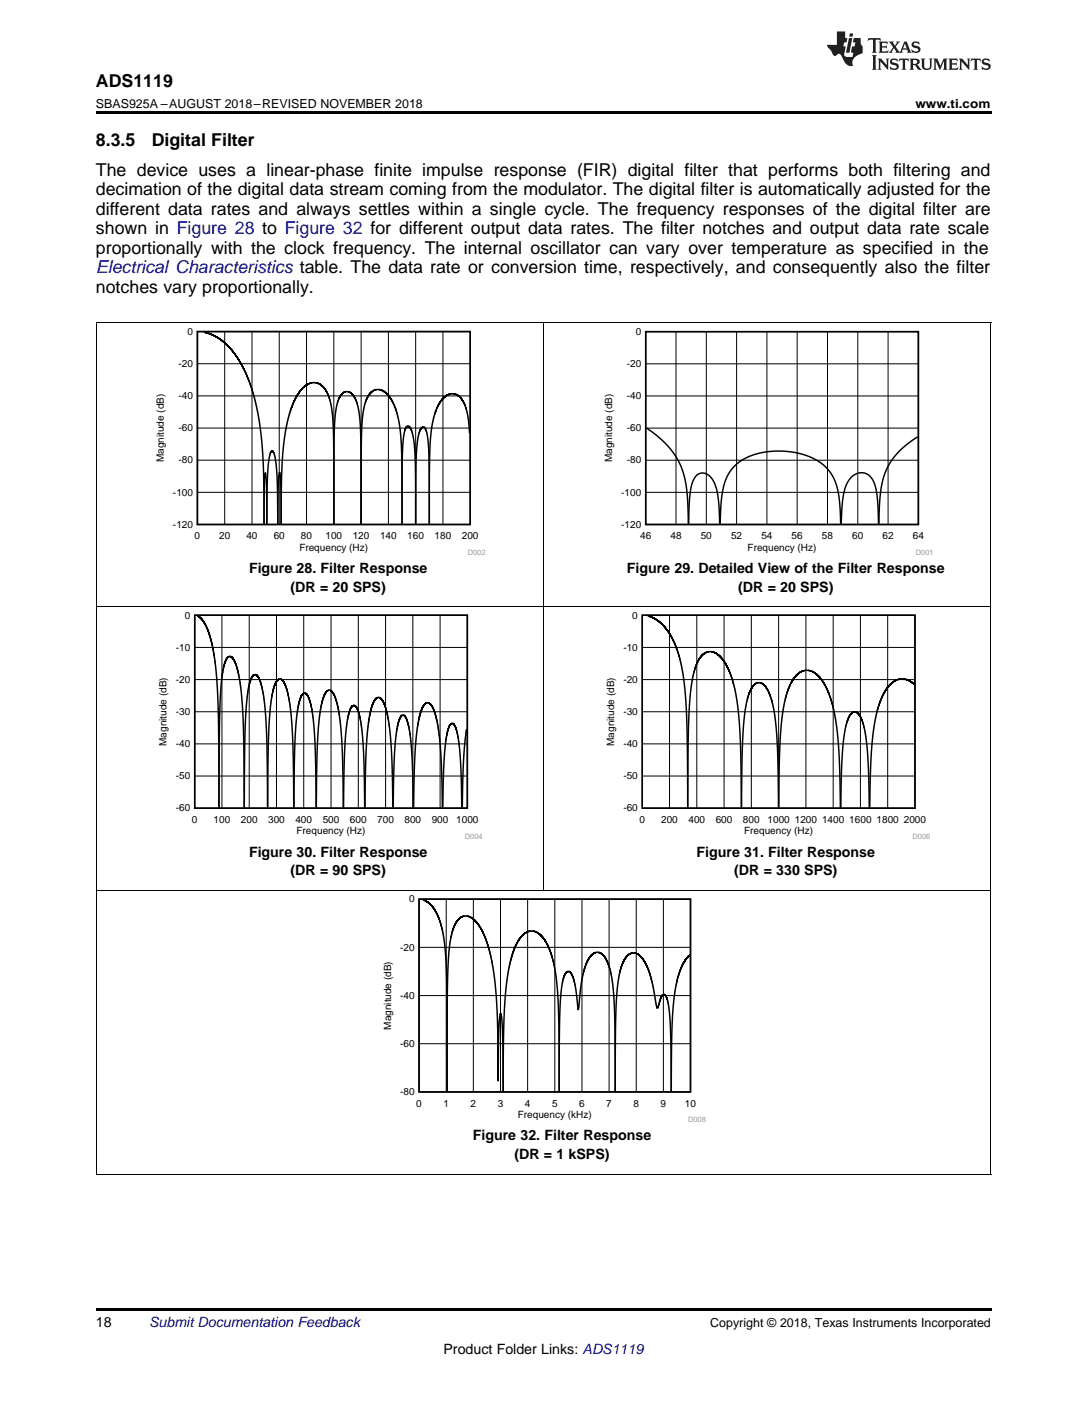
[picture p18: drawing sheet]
<svg xmlns="http://www.w3.org/2000/svg" width="216mm" height="279mm" viewBox="0 0 216 279" stroke-linecap="round" stroke-linejoin="round" font-family="sans-serif">
<defs><g id="words">
<g font-size="3.5">
<text x="19" y="17.3">ADS1119</text>
<text x="19" y="28.9">8.3.5</text>
<text x="30.1" y="28.9">Digital Filter</text>
<text x="19" y="34.9">The device uses a linear-phase finite impulse response (FIR) digital filter that performs both filtering and</text>
<text x="19" y="38.8">decimation of the digital data stream coming from the modulator. The digital filter is automatically adjusted for the</text>
<text x="19" y="42.7">different data rates and always settles within a single cycle. The frequency responses of the digital filter are</text>
<text x="19" y="46.5">shown in Figure 28 to Figure 32 for different output data rates. The filter notches and output data rate scale</text>
<text x="19" y="50.4">proportionally with the clock frequency. The internal oscillator can vary over temperature as specified in the</text>
<text x="19" y="58.2">notches vary proportionally.</text>
</g>
<text font-size="3.5" fill="#00f" x="19" y="54.3">Electrical Characteristics table. The data rate or conversion time, respectively, and consequently also the filter</text>
<g font-size="2.8">
<text x="49.5" y="113.8">Figure 28. Filter Response</text>
<text x="124.5" y="113.8">Figure 29. Detailed View of the Filter Response</text>
<text x="57.7" y="117.5">(DR = 20 SPS)</text>
<text x="146.6" y="117.5">(DR = 20 SPS)</text>
<text x="49.5" y="170.1">Figure 30. Filter Response</text>
<text x="57.7" y="173.8">(DR = 90 SPS)</text>
<text x="138.4" y="170.1">Figure 31. Filter Response</text>
<text x="145.8" y="173.8">(DR = 330 SPS)</text>
<text x="93.9" y="226.4">Figure 32. Filter Response</text>
<text x="102.2" y="230.2">(DR = 1 kSPS)</text>
<text x="19" y="263.6">18</text>
<text x="88.1" y="268.9">Product Folder Links: ADS1119</text>
</g>
<text font-size="2.8" fill="#0000c8" x="29.6" y="263.6">Submit Documentation Feedback</text>
<g font-size="2.5">
<text x="19" y="21.4">SBAS925A –AUGUST 2018–REVISED NOVEMBER 2018</text>
<text x="181.8" y="21.4">www.ti.com</text>
<text x="141.1" y="263.6">Copyright © 2018, Texas Instruments Incorporated</text>
</g>
<g font-size="2">
<text x="37.2" y="66.5">0</text>
<text x="126.3" y="66.5">0</text>
<text x="35.5" y="72.9">-20</text>
<text x="124.5" y="72.9">-20</text>
<text x="35.5" y="79.3">-40</text>
<text x="124.5" y="79.3">-40</text>
<text x="35.5" y="85.7">-60</text>
<text x="124.5" y="85.7">-60</text>
<text x="32.5" y="91.8" transform="rotate(-90 32.5 91.8)">Magnitude (dB)</text>
<text x="35.5" y="92">-80</text>
<text x="121.6" y="91.8" transform="rotate(-90 121.6 91.8)">Magnitude (dB)</text>
<text x="124.5" y="92">-80</text>
<text x="34.4" y="98.4">-100</text>
<text x="123.4" y="98.4">-100</text>
<text x="34.4" y="104.8">-120</text>
<text x="38.7" y="107.1">0</text>
<text x="43.5" y="107.1">20</text>
<text x="48.9" y="107.1">40</text>
<text x="54.4" y="107.1">60</text>
<text x="59.8" y="107.1">80</text>
<text x="64.7" y="107.1">100</text>
<text x="70.1" y="107.1">120</text>
<text x="75.5" y="107.1">140</text>
<text x="80.9" y="107.1">160</text>
<text x="86.3" y="107.1">180</text>
<text x="91.7" y="107.1">200</text>
<text x="123.4" y="104.8">-120</text>
<text x="127.1" y="107.1">46</text>
<text x="133.2" y="107.1">48</text>
<text x="139.2" y="107.1">50</text>
<text x="145.2" y="107.1">52</text>
<text x="151.2" y="107.1">54</text>
<text x="157.2" y="107.1">56</text>
<text x="163.3" y="107.1">58</text>
<text x="169.3" y="107.1">60</text>
<text x="175.3" y="107.1">62</text>
<text x="181.3" y="107.1">64</text>
<text x="59.5" y="109.3">Frequency (Hz)</text>
<text x="148.5" y="109.3">Frequency (Hz)</text>
<text x="36.7" y="122.8">0</text>
<text x="125.6" y="122.8">0</text>
<text x="34.9" y="129.2">-10</text>
<text x="123.8" y="129.2">-10</text>
<text x="34.9" y="135.6">-20</text>
<text x="123.8" y="135.6">-20</text>
<text x="34.9" y="142">-30</text>
<text x="123.8" y="142">-30</text>
<text x="33.1" y="148.1" transform="rotate(-90 33.1 148.1)">Magnitude (dB)</text>
<text x="34.9" y="148.4">-40</text>
<text x="122" y="148.1" transform="rotate(-90 122 148.1)">Magnitude (dB)</text>
<text x="123.8" y="148.4">-40</text>
<text x="34.9" y="154.8">-50</text>
<text x="123.8" y="154.8">-50</text>
<text x="34.9" y="161.1">-60</text>
<text x="123.8" y="161.1">-60</text>
<text x="38.1" y="163.4">0</text>
<text x="42.4" y="163.4">100</text>
<text x="47.8" y="163.4">200</text>
<text x="53.3" y="163.4">300</text>
<text x="58.7" y="163.4">400</text>
<text x="58.9" y="165.7">Frequency (Hz)</text>
<text x="64.1" y="163.4">500</text>
<text x="69.5" y="163.4">600</text>
<text x="74.9" y="163.4">700</text>
<text x="80.3" y="163.4">800</text>
<text x="85.8" y="163.4">900</text>
<text x="90.6" y="163.4">1000</text>
<text x="127" y="163.4">0</text>
<text x="131.3" y="163.4">200</text>
<text x="136.7" y="163.4">400</text>
<text x="142.2" y="163.4">600</text>
<text x="147.6" y="163.4">800</text>
<text x="147.8" y="165.7">Frequency (Hz)</text>
<text x="152.4" y="163.4">1000</text>
<text x="157.9" y="163.4">1200</text>
<text x="163.3" y="163.4">1400</text>
<text x="168.7" y="163.4">1600</text>
<text x="174.1" y="163.4">1800 2000</text>
<text x="81.3" y="179.2">0</text>
<text x="79.5" y="188.8">-20</text>
<text x="79.5" y="198.3">-40</text>
<text x="77.7" y="204.5" transform="rotate(-90 77.7 204.5)">Magnitude (dB)</text>
<text x="79.5" y="207.9">-60</text>
<text x="79.5" y="217.5">-80</text>
<text x="82.7" y="219.7">0</text>
<text x="88.1" y="219.7">1</text>
<text x="93.5" y="219.7">2</text>
<text x="98.9" y="219.7">3</text>
<text x="104.2" y="219.7">4</text>
<text x="109.6" y="219.7">5</text>
<text x="115" y="219.7">6</text>
<text x="120.4" y="219.7">7</text>
<text x="125.8" y="219.7">8</text>
<text x="131.2" y="219.7">9</text>
<text x="136" y="219.7">10</text>
<text x="102.8" y="222">Frequency (kHz)</text>
</g>
<g font-size="1.5" fill="#999">
<text x="92.9" y="110.2">D002</text>
<text x="181.9" y="110.2">D001</text>
<text x="92.3" y="166.5">D004</text>
<text x="181.2" y="166.5">D006</text>
<text x="136.7" y="222.9">D008</text>
</g>
</g></defs>
<path d="M19 233.2h.2zM196.7 233.2h.1zM19 259.7h177.8v.5h-177.8z" fill="#000"/>
<path d="M19.1 176.8v56.4M196.8 176.8v56.4M19 233.1h177.8" fill="none" stroke="#000" stroke-width=".2"/>
<path d="M75.8 177.7h64.4v45.2h-64.4z" fill-rule="evenodd" fill="#fff"/>
<path d="M83.2 178.6h53.9v38.2h-53.9zM84.1 178.7l.7 .3 .7 .6 1.2 1.7 1 2.5 .6 3.3 .3 3.7 .1 4.3 .1 21.6 .1-20.3 .3-7.8 .4-2.7 .7-2.1 .9-1.4 .6-.4 .5-.1 .8 .1 .7 .3 .8 .7 .7 1 1.2 2.6 1 3.4 .7 4 .4 5.1 .3 6.2 .1 9.3 .1-9.7 .1-2.4 .2-1.2 .3 1.2 .2 4.4v9.8M137 189.6l-1 1.2-.9 1.8-.6 2.1-.6 3-.5 7-.1 12-.1-12.5-.3-3.6-.3-1.9-.4-1-.3-.2h-.2l-.5 .8-.5 1.8h-.2l-.9-4.9-.9-2.9-.6-1.3-.7-.9-.8-.6-.7-.3-1 .3-.9 1.1-.8 2-.5 2.4-.4 6.5-.1 15.2-.1-14.8-.4-6.4-.4-2.6-.6-1.9-.9-1.3-.5-.4-.5-.2-.8 .2-.6 .5-.6 .8-.6 1.4-.7 3.1-.6 5.4-.6-4.6-.7-2.3-.5-.6-.4-.1-.4 .4-.4 1-.4 2.3-.3 3.6-.1 16.5-.2-16.8-.3-5-.6-3.5-1.1-3.4-.6-1.2-.7-.9-.9-.7-.8-.3h-.9l-.8 .5-1.2 1.3-1 2-.7 2.7-.6 3.2-.6 7.8-.2 14.3" fill="none" stroke="#000" stroke-width=".29"/>
<g fill="none" stroke="#000" stroke-width=".2">
<path d="M19.1 120.5v56.3M107.9 120.5v56.3M196.8 120.5v56.3M19 176.8h177.8M88.6 178.6v38.2M94 178.6v38.2M99.4 178.6v38.2M104.8 178.6v38.2M110.2 178.6v38.2M115.6 178.6v38.2M121 178.6v38.2M126.4 178.6v38.2"/>
<path d="M131.8 178.6v38.2M83.2 197.7h54M83.2 188.1h54M83.2 207.3h54"/>
</g>
<path d="M31.2 121.4h64.7v45.2h-64.7z" fill-rule="evenodd" fill="#fff"/>
<path d="M38.7 122.2h54.1v38.3h-54.1zM39.3 122.3l1 1 1.1 2.1 .8 3 .6 3.9 .4 4.1 .2 5.5 .1 18.4 .1-16.2 .2-7.1 .3-2.9 .4-2 .5-1.3 .6-.5 .4 .1 .3 .4 .7 1.6 .6 2.4 .4 3.3 .4 8 .1 14.2 .1-13.1 .3-6.7 .6-4.4 .4-1.3 .5-.8h.4l.4 .3 .8 1.9 .6 3.6 .3 4.5 .2 16M92.7 144.8l-.6 6.1-.3 9.4M53.2 160.3l.1-12.1 .4-7.3 .3-2.6 .4-1.7 .5-1.3 .6-.5 .7 .4 .6 1.2 .5 1.8 .4 2.9 .5 6.9 .1 12.3M58.4 160.3l.1-10.4 .3-6.5 .3-2.5 .4-1.8 .5-1.1 .5-.4 .5 .4 .5 1.2 .8 4 .3 6.4 .2 10.7M62.8 160.3l.2-10.5 .4-6.8 .3-2.4 .5-1.9 .5-1.2 .6-.5 .7 .4 .6 1.3 .6 1.9 .4 2.7 .4 6.1 .2 10.9M68.2 160.3l.2-9.3 .3-5.8 .7-3.8 .4-.9 .5-.4 .5 .3 .4 1.1 .7 3.7 .4 5.4 .1 9.7M72.5 160.3l.2-10.1 .4-6.2 .4-2.4 .5-1.6 .5-1.1 .6-.4 .7 .4 .6 1.1 .5 1.7 .4 2.4 .5 6.1 .2 10.1M78.1 160.3l.1-7.4 .4-5.9 .5-3.6 .5-1 .4-.4 .4 .2 .5 .9 .7 3.6 .3 5.2 .2 8.4M82.2 160.3l.2-9.6 .4-5.6 .4-2.2 .5-1.8 .5-1.1 .6-.5 .7 .3 .6 1 .6 1.8 .4 2.3 .5 5.6 .3 9.8M88 160.3l.1-7.5 .3-4.6 .6-3.3 .3-.9 .5-.4 .4 .3 .4 .8 .6 3.3 .4 5.2 .1 7.1" fill="none" stroke="#000" stroke-width=".29"/>
<g fill="none" stroke="#000" stroke-width=".2">
<path d="M38.7 135h54.1M38.7 128.6h54.1M44.1 122.2v38.3M49.5 122.2v38.3M54.9 122.2v38.3M60.3 122.2v38.3M65.8 122.2v38.3M71.2 122.2v38.3M76.6 122.2v38.3M82 122.2v38.3M87.4 122.2v38.3M38.7 154.1h54.1"/>
<path d="M38.7 147.7h54.1M38.7 141.3h54.1"/>
</g>
<path d="M120.1 121.4h64.7v45.2h-64.7z" fill-rule="evenodd" fill="#fff"/>
<path d="M127.6 122.2h54.1v38.3h-54.1zM128.7 122.3l1 .4 1.2 .7 1.8 2 .9 1.6 .7 1.5 1.1 3.7 .6 4.2 .4 5.3 .2 18.6 .2-18.3 .4-5.2 .7-3.6 .6-1.7 .6-1 .9-.8 .9-.3 .9 .1 1 .6 .9 1.1 .9 1.5 .7 1.8 .6 2.3 .8 5.3 .4 7.1 .1 11.1M181.6 135.9l-.9-.6-1-.4h-1.1l-.9 .3-.8 .6-.9 1.1-.8 1.4-.5 1.4-.9 3.6-.6 4.4-.3 4.9-.1 7.7M147.3 160.3l.2-12.3 .4-6.3 .5-2.5 .6-1.9 .7-1.2 .4-.4 .5-.1h.5l.5 .3 .9 1.2 .7 1.9 .6 2.4 .4 3.1 .2 4.1 .2 11.7M154.7 160.3l.2-13.2 .3-3.9 .5-3.4 .8-2.9 1-2 1.3-1.3 .7-.4 .7-.1 .8 .1 .8 .4 1.5 1.5 1.2 2.2 1 3.1 .6 3.7 .4 4 .4 12.2M167 160.3l.2-8 .4-5.9 .8-3.5 .6-1.1 .7-.5 .7 .4 .6 .8 .5 1.5 .5 2.2 .4 5.3 .2 8.8" fill="none" stroke="#000" stroke-width=".29"/>
<g fill="none" stroke="#000" stroke-width=".2">
<path d="M19.1 64.1v56.4M107.9 64.1v56.4M196.8 64.1v56.4M19 120.5h177.8M127.6 135h54.1M127.6 128.6h54.1M133 122.2v38.3M138.4 122.2v38.3M143.8 122.2v38.3M149.2 122.2v38.3M154.7 122.2v38.3M160.1 122.2v38.3"/>
<path d="M165.5 122.2v38.3M170.9 122.2v38.3M176.3 122.2v38.3M127.6 154.1h54.1M127.6 147.7h54.1M127.6 141.3h54.1"/>
</g>
<path d="M30.6 65.1h65.8v45.1h-65.8z" fill-rule="evenodd" fill="#fff"/>
<path d="M39.2 65.8h54.2v38.4h-54.2zM40.6 66l1.4 .4 1.4 .7 1.3 1 1.3 1.3 1.2 1.6 1.1 2 1.7 4.3 1.3 4.9 .7 5.6 .3 5.8 .1 10.4 .1-7.8 .2-2.3 .1 .5 .2 9.6M93.3 86l-.5-3.8-.4-1.6-.5-1-.7-.9-.7-.4-.9-.1-.9 .3-1 1-.9 1.4-.6 2-.5 2.4-.4 5.3v13.4l-.2-15.2-.3-2.7-.5-1.2-.3-.1-.3 .2-.5 1.3-.4 2.2-.1 2.5-.1 13-.1-11.4-.2-4.4-.3-1.8-.4-1.2-.5-.5-.4 .2-.5 1.5-.3 3.2-.1 14.4-.1-15.3-.2-3.4-.5-2.5-.9-2.8-.7-1.1-.7-.8-.8-.6-.8-.2-.7 .2-.6 .3-.8 1-.5 1.2-.3 1.5-.3 2.2-.2 5.4v14.9M53 104l.2-10.7 .3-2.8 .3-.7 .2-.2 .3 .2 .2 .6 .4 2.9 .3 10.7 .1-7.6 .2-2.5 .2 .4 .1 9.7M55.8 104l.3-12.7 .4-4.3 .6-3.2 1-3.4 1.2-2.3 1.4-1.6 .8-.4 .8-.1 .7 .1 .6 .2 1.1 1.1 .7 1.7 .5 2.4 .4 6.3v16.2l.1-17 .1-3.4 .3-2.6 .3-1.3 .4-.9 .5-.7 .7-.3h.5l.6 .3 .6 .8 .5 1 .4 2 .3 3.5 .1 18.6" fill="none" stroke="#000" stroke-width=".29"/>
<g fill="none" stroke="#000" stroke-width=".2">
<path d="M39.2 78.6h54.2M39.2 72.2h54.2M44.6 65.8v38.4M50 65.8v38.4M55.5 65.8v38.4M60.9 65.8v38.4M66.3 65.8v38.4M71.7 65.8v38.4M77.1 65.8v38.4M82.6 65.8v38.4M88 65.8v38.4M39.2 97.8h54.2"/>
<path d="M39.2 91.4h54.2M39.2 85h54.2"/>
</g>
<path d="M119.7 65.1h65.5v45.1h-65.5z" fill-rule="evenodd" fill="#fff"/>
<path d="M128.2 65.9h54.2v38.3h-54.2zM128.4 85l2.1 1.5 2 1.9 1.6 2 1.1 2.2 .7 2 .5 2.4 .3 7M182.3 86.7l-2.2 1.6-1.6 1.5-1.4 1.7-1 1.8-.8 2.1-.4 2.3-.3 6.3M136.8 104l.1-4.7 .5-3 .4-1 .5-.9 .5-.3 .7-.2 .8 .2 .7 .4 .6 .8 .5 1.1 .6 2.9 .2 4.7M143.1 104l.1-3.8 .4-3.1 .7-2.1 1.1-1.9 1.5-1.4 1.9-1.1 2.4-.7 3.1-.3 3.1 .2 2.9 .7 2.3 1.1 1.7 1.5 1.2 1.7 .8 2.1 .4 2.4 .3 4.7M167.1 104l.3-4.6 .6-2.8 .5-1.2 .7-.8 .9-.5 .9-.2h.8l.8 .5 .7 .8 .4 1 .6 2.7 .2 5.1" fill="none" stroke="#000" stroke-width=".29"/>
<g fill="none" stroke="#000" stroke-width=".2">
<path d="M19 64.1h177.8M128.2 78.6h54.2M128.2 72.2h54.2M134.3 65.9v38.3M140.3 65.9v38.3M146.3 65.9v38.3M152.3 65.9v38.3M158.3 65.9v38.3M164.4 65.9v38.3M170.4 65.9v38.3M176.4 65.9v38.3M128.2 97.8h54.2"/>
<path d="M128.2 91.4h54.2M128.2 85h54.2"/>
</g>
<path d="M19 22h177.8v.5h-177.8z" fill="#000"/>
<g fill="#231f20">
<path d="M172.5 7.6l-.1 .5 .4-.2h.6v.1v2.1l-.2 .4h.9l-.2-.4v-2.1l.1-.1h.5l.5 .2-.2-.5zM174.5 8.3l.2 .3v1.5l-.2 .4h1.8l.2-.6a1.04 1.04 0 0 1-1.3 .2v-.7h.6l.3 .2v-.6l-.3 .2h-.6v-.6l.8-.1 .4 .3-.2-.5zM176.5 8.3l.9 1.1-.9 1.1h.8l-.2-.2 .4-.7 .5 .7-.2 .2h1.5l-.2-.2 .2-.4h.9l.1 .4-.2 .2h1l-.3-.3-.7-1.9h-.5l-.9 2-.8-1 .9-1h-.8l.1 .3-.4 .5-.3-.6 .1-.2zM179.7 8.6l.4 1h-.7zM181.3 8.4a.63 .63 0 0 0-.2 .7 .63 .63 0 0 0 .6 .4l.6 .2 .1 .2a.75 .75 0 0 1-.7 .4 .75 .75 0 0 1-.6-.5l.1 .7 .1-.1a1.11 1.11 0 0 0 1.5-.6 1.13 1.13 0 0 0-1.2-.8l-.1-.4a1.04 1.04 0 0 1 1.2 .2l-.2-.5-.2 .1-.4-.2zM173.2 10.9l.2 .4v2.2l-.2 .4h1l-.3-.4v-2.2l.3-.4zM174.3 11.6l.3 .4v1.5l-.3 .4h.8l-.2-.4v-1.3l1.5 1.7v-1.9l.2-.4h-.7l.2 .4v.9l-1.1-1.3zM177 11.8a.62 .62 0 0 0-.2 .7 .62 .62 0 0 0 .6 .4l.6 .1 .1 .3a.76 .76 0 0 1-.7 .3 .76 .76 0 0 1-.7-.4l.2 .7 .1-.1a1.11 1.11 0 0 0 1.5-.6 1.13 1.13 0 0 0-1.2-.8l-.1-.4a1.04 1.04 0 0 1 1.2 .2l-.2-.6-.2 .1-.5-.1zM178.7 11.6l-.2 .6a.61 .61 0 0 1 .8-.3v1.6l-.2 .4h.9l-.2-.4v-1.6a.63 .63 0 0 1 .7 .3l-.1-.6zM180.6 11.6l.3 .4v1.5l-.3 .4h1l-.2-.2-.1-.8 .6 .2a.76 .76 0 0 0 1.2 .7l-1-1a.58 .58 0 0 0 .6-.5 .58 .58 0 0 0-.5-.6zM181.4 11.9h.1a.45 .45 0 0 1 .5 .1 .45 .45 0 0 1 .1 .5l-.8 .2zM182.9 11.6l.2 .2a2.17 2.17 0 0 0 .3 1.9 .99 .99 0 0 0 1.6-.6v-1.1l.2-.4h-.7l.2 .2a1.92 1.92 0 0 1-.2 1.8 .6 .6 0 0 1-.9-.5v-1.1l.2-.4zM185.4 11.6l.2 .4v1.5l-.2 .4h.7l-.2-.4v-1.4l.8 1.8 .8-1.8v1.4l-.2 .4h.9l-.2-.4v-1.5l.2-.4h-.8l-.6 1.5-.6-1.5zM188.4 11.6l.2 .4v1.5l-.2 .4h1.8l.1-.6a1.04 1.04 0 0 1-1.2 .1v-.6h.5l.4 .2v-.6l-.4 .2h-.5v-.7h.8l.3 .3-.1-.6zM190.5 11.6l.2 .4v1.5l-.2 .4h.7l-.2-.4v-1.3l1.5 1.7v-1.9l.2-.4h-.7l.2 .4v.9l-1.1-1.3zM192.9 11.6l-.1 .6a.61 .61 0 0 1 .7-.3l.1 1.6-.3 .4h1l-.3-.4 .1-1.6a.63 .63 0 0 1 .7 .3l-.1-.6zM195.2 11.8a.62 .62 0 0 0-.2 .7 .62 .62 0 0 0 .6 .4l.6 .1 .1 .3a.76 .76 0 0 1-.7 .3 .76 .76 0 0 1-.6-.4l.1 .7 .1-.1a1.11 1.11 0 0 0 1.6-.6 1.13 1.13 0 0 0-1.3-.8l-.1-.4a1.04 1.04 0 0 1 1.2 .2l-.1-.6-.2 .1-.5-.1z"/>
<path d="M166.2 6.3v2.6h-1.9v.4l.8 .9a.91 .91 0 0 0 1 .8 .56 .56 0 0 1 .5-.3 .56 .56 0 0 1 .5 .3l.4 .8a1.53 1.53 0 0 0 1.9 1.2 1.54 1.54 0 0 1 1-2.1l.9-.3v-1.4a1.52 1.52 0 0 1-.4-1.6h-1.3l-.2 .8h.5l-.2 .8h-.5l-.1 1v.2l.4 .1-.2 .8a1.93 1.93 0 0 1-1.6-.3l.3-1.8h-.5l.2-.8h.4l.2-.8h-.4v-1.3zM168.6 7.6l-.6 2.9h.7l.6-2.9zM168.8 6.6l-.1 .7h.6l.2-.7z"/>
</g>
<use href="#words"/>
</svg>
